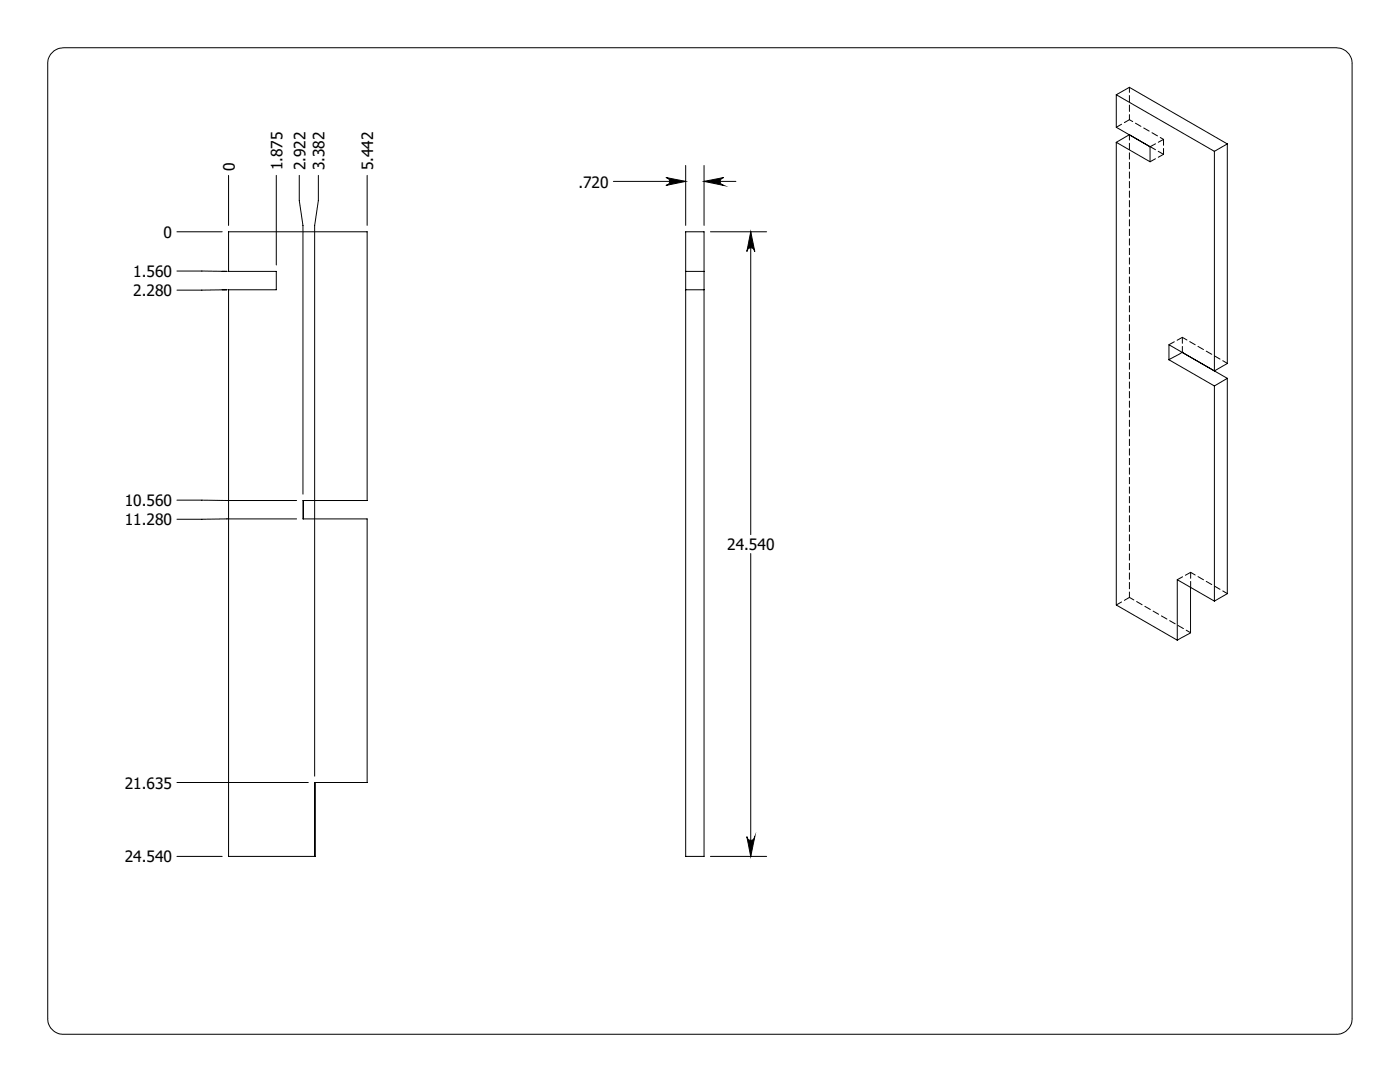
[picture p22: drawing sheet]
<svg xmlns="http://www.w3.org/2000/svg" width="279mm" height="216mm" viewBox="0 0 279 216" stroke-linecap="round" stroke-linejoin="round" font-family="sans-serif">
<defs><g id="words">
<g font-size="3.1">
<text x="46.9" y="34" transform="rotate(-90 46.9 34)">0</text>
<text x="56.4" y="34" transform="rotate(-90 56.4 34)">1.875</text>
<text x="61" y="34" transform="rotate(-90 61 34)">2.922</text>
<text x="64.8" y="34" transform="rotate(-90 64.8 34)">3.382</text>
<text x="74.5" y="34" transform="rotate(-90 74.5 34)">5.442</text>
<text x="115.4" y="37.4">.720</text>
<text x="32.6" y="47.4">0</text>
<text x="26.6" y="55.3">1.560</text>
<text x="26.6" y="59.1">2.280</text>
<text x="24.9" y="101">10.560</text>
<text x="24.9" y="104.8">11.280</text>
<text x="145.1" y="109.8">24.540</text>
<text x="24.9" y="157.3">21.635</text>
<text x="24.9" y="172.1">24.540</text>
</g>
</g></defs>
<g fill="none" stroke="#000" stroke-width=".2">
<path d="M10.2 10.8a3.3 3.3 0 0 1 2.5-1.3h254a3.2 3.2 0 0 1 3.1 3.2v190.5a3.1 3.1 0 0 1-3.1 3.2h-254a3.1 3.1 0 0 1-3.2-3.2v-190.5a2.93 2.93 0 0 1 .7-1.9zM222.8 18.9v6.5l6.7 3.9M222.8 18.9l19.6 11.3M222.8 18.9l2.6-1.5 19.5 11.3M45.6 35v10M55.1 35v17.9M59.7 35v5l.8 5v53.6M63.5 35v5l-.7 5v109.9M73.3 35v10M122.4 36.2h14.4M132.9 35.4l3.9 .8-3.9 .8a.79 .79 0 0 0 .7-.8 .79 .79 0 0 0-.7-.8zM136.8 33v12"/>
<path d="M140.5 33v12M140.5 36.2h6.4M140.5 36.2l4-.8a.79 .79 0 0 0-.8 .8 .79 .79 0 0 0 .8 .8zM222.8 28.4l6.7 3.9v-3M222.8 28.4v92.3l12.1 7M222.8 28.4l2.6-1.5 4.1 2.4M244.9 28.7l-2.5 1.5M244.9 28.7v43.8l-2.5 1.5v-43.8M35.3 46.2h9M35.3 54.1l10 .1h-1M44.3 57.8h1l-10 .1M45.6 46.2h27.7v53.7h-12.8v3.6h12.8v52.6h-10.5v14.8h-17.2v-113.1h9.5v-3.6h-9.5z"/>
<path d="M136.8 46.2h3.7v124.7h-3.7zM136.8 54.2h3.7M136.8 57.8h3.7M141.8 46.2h11.2M149.8 46.2v60.5M149.8 46.2l.8 4a.79 .79 0 0 0-.8-.8 .79 .79 0 0 0-.8 .8zM233.3 71.8v-3l11.6 6.7M233.3 71.8l9.1 5.2M235.9 70.3l-2.6 1.5M235.9 70.3h.1M242.4 77v42.9M244.9 75.5v43l-2.5 1.4"/>
<path d="M244.9 75.5l-2.5 1.5M35.3 99.8l23.9 .1M60.6 99.9v3.6M59.2 103.5l-23.9 .1M149.8 110.5v60.4M237.6 117.2v9.1l-2.7 1.4M242.4 119.9l-7.5-4.2v12M35.3 156.1h26.2M62.9 156.1v14.8h-.1M35.3 170.9h9M141.8 170.9h11.2M149 166.9a.79 .79 0 0 0 .8 .8 .79 .79 0 0 0 .8-.8l-.8 4z"/>
</g>
<path d="M149.8 46.2l.8 4a.79 .79 0 0 0-.8-.8 .79 .79 0 0 0-.8 .8zM149 166.9a.79 .79 0 0 0 .8 .8 .79 .79 0 0 0 .8-.8l-.8 4zM132.9 35.4l3.9 .8-3.9 .8a.79 .79 0 0 0 .7-.8 .79 .79 0 0 0-.7-.8zM140.5 36.2l4-.8a.79 .79 0 0 0-.8 .8 .79 .79 0 0 0 .8 .8z" fill="#000"/>
<path d="M225.4 23.9l-2.6 1.5M229.5 29.3l2.7-1.5M229.5 32.3l2.7-1.5M232.2 30.8v-3M232.2 30.8l-2.7-1.5M236 67.3l-2.7 1.5M236 67.3v3M225.4 119.2l-2.6 1.5M237.6 114.2l-2.6 1.5M237.6 117.2v-3" fill="none" stroke="#000" stroke-width=".2" stroke-dasharray="1.3 .6" stroke-dashoffset=".1"/>
<path d="M232.2 27.8l-6.8-3.9" fill="none" stroke="#000" stroke-width=".2" stroke-dasharray="1.3 .6" stroke-dashoffset=".5"/>
<path d="M225.4 17.4v6.5" fill="none" stroke="#000" stroke-width=".2" stroke-dasharray="1.3 .6" stroke-dashoffset=".3"/>
<path d="M225.4 26.9v92.3M244.9 72.5l-8.9-5.2M244.9 118.4l-7.3-4.2M237.6 126.3l-12.2-7.1" fill="none" stroke="#000" stroke-width=".2" stroke-dasharray="1.3 .6" stroke-dashoffset=".2"/>
<use href="#words"/>
</svg>
